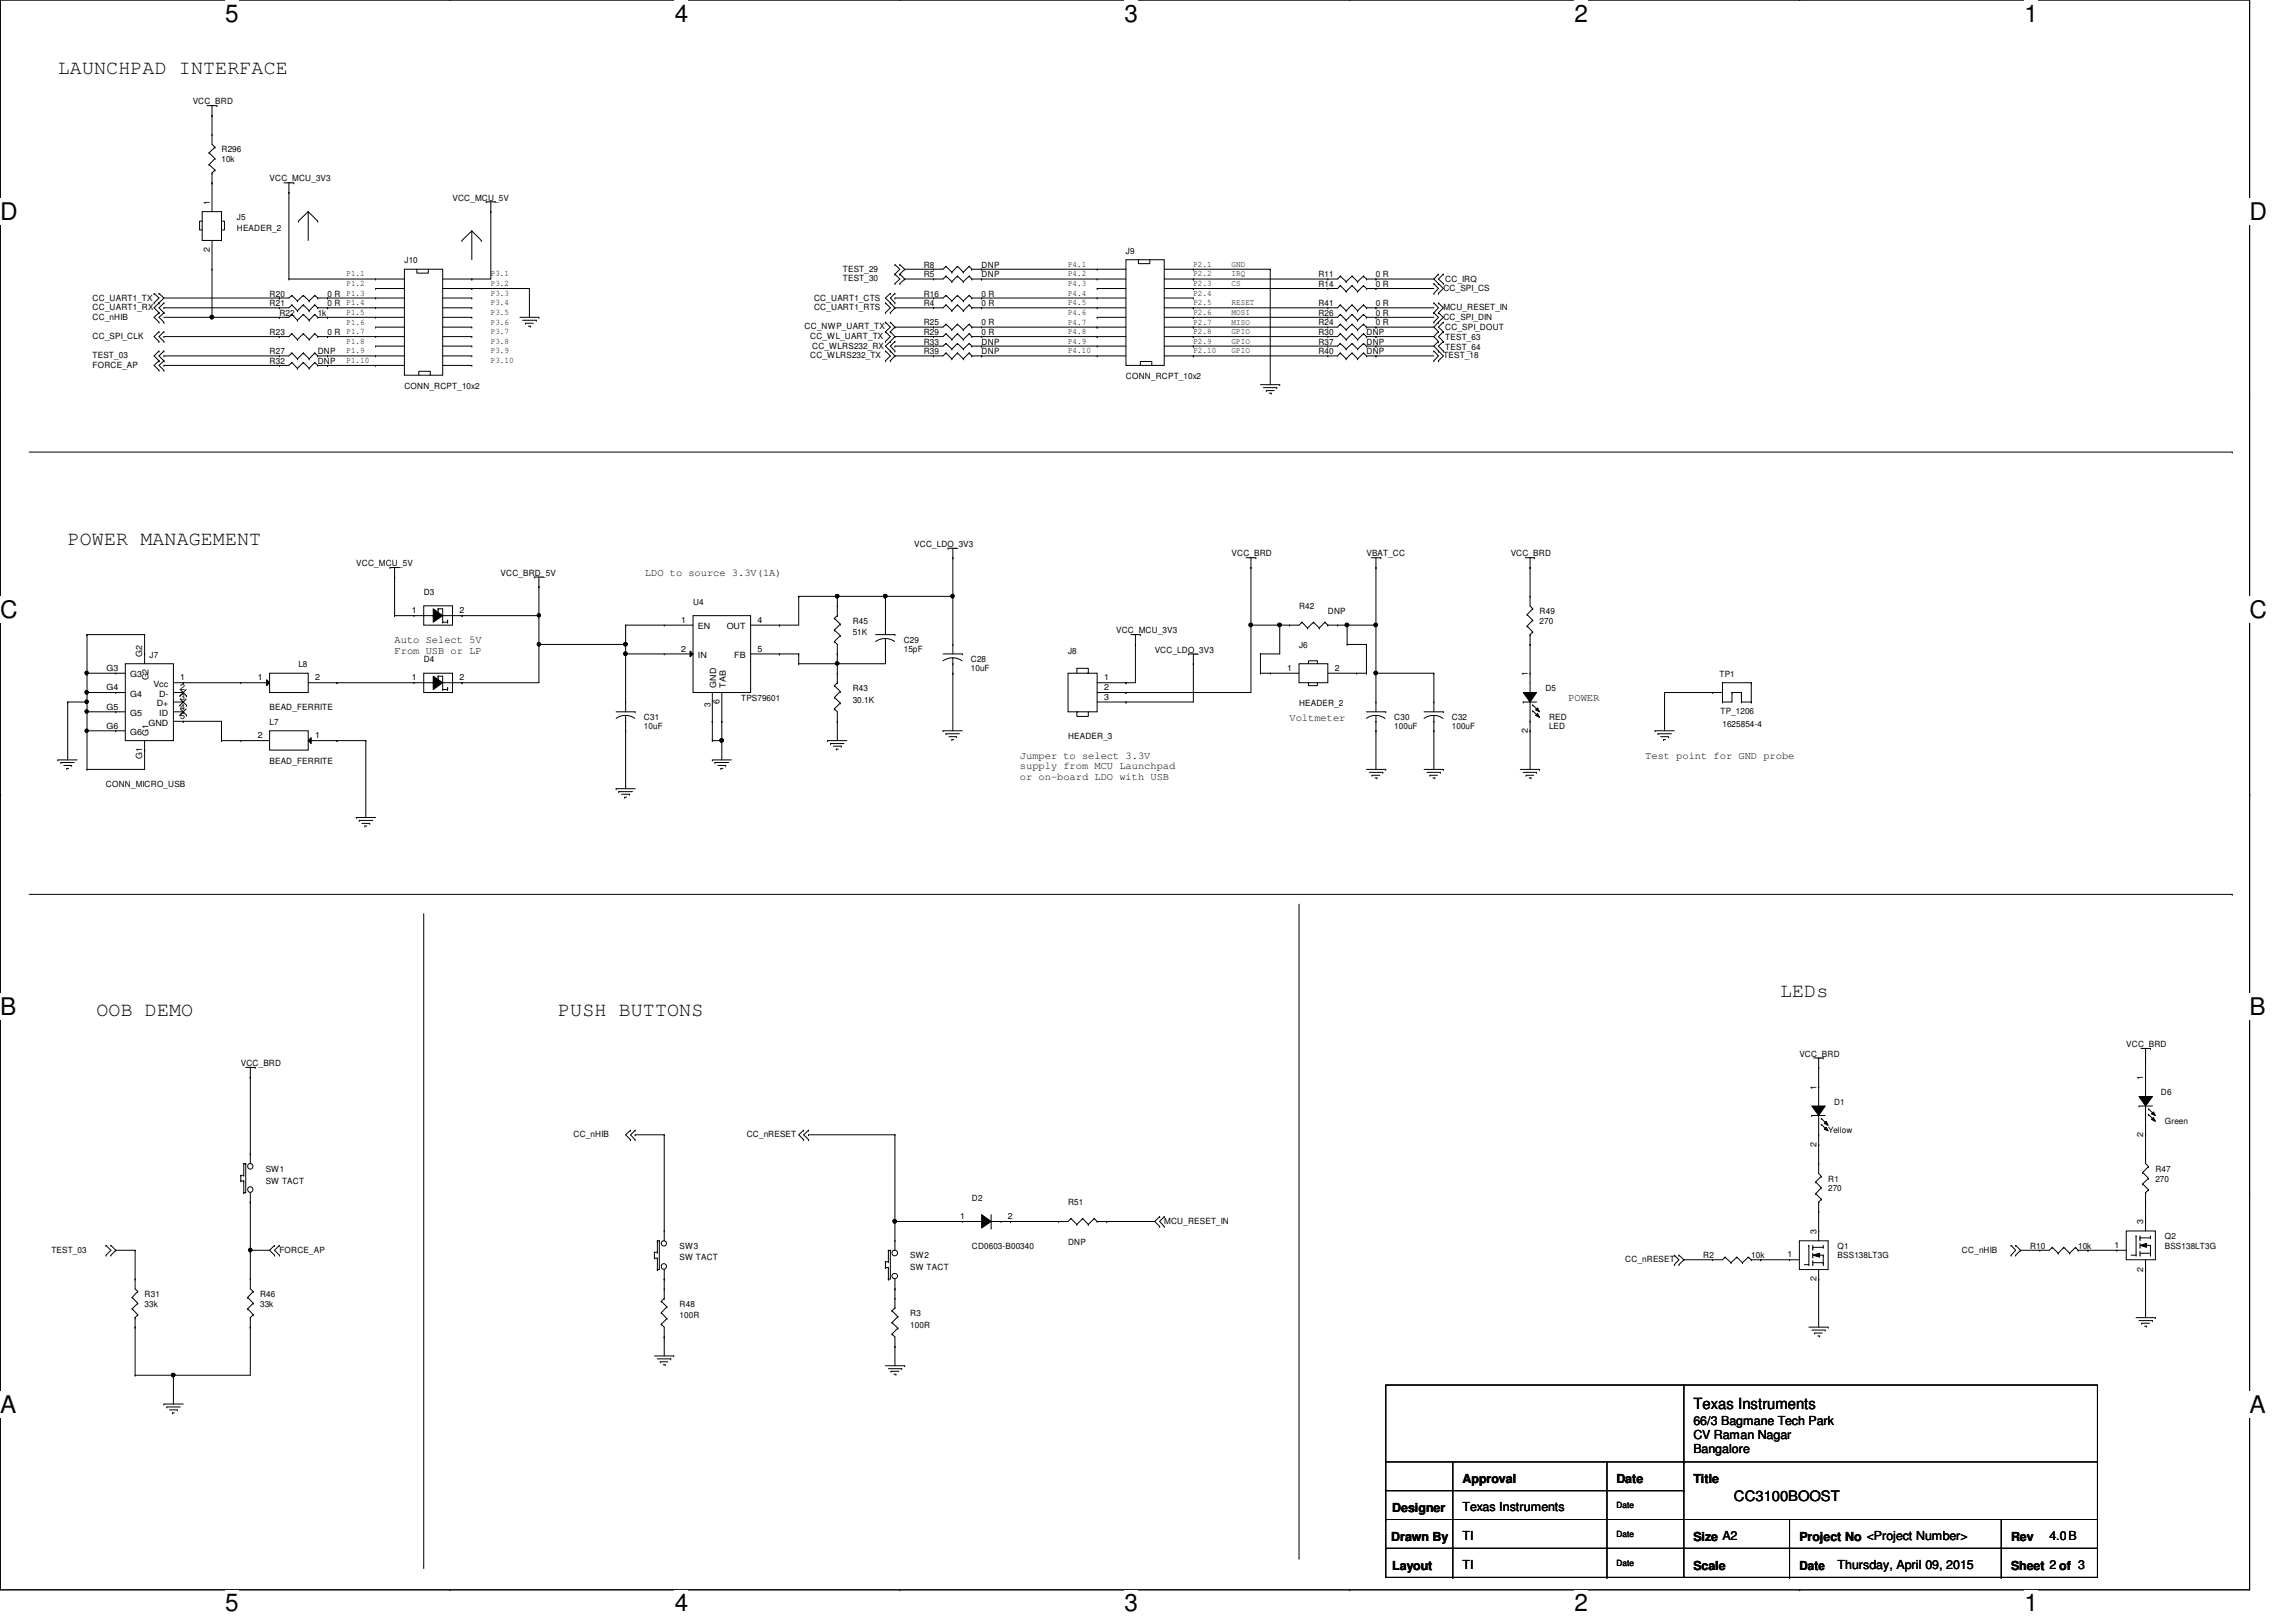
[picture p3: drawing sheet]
<svg xmlns="http://www.w3.org/2000/svg" width="297mm" height="210mm" viewBox="0 0 297 210" stroke-linecap="round" stroke-linejoin="round" font-family="sans-serif">
<defs><g id="words">
<g font-size="3.1">
<text x="29.1" y="2.8">5</text>
<text x="87.3" y="2.8">4</text>
<text x="145.5" y="2.8">3</text>
<text x="203.7" y="2.8">2</text>
<text x="261.9" y="2.8">1</text>
<text x="0" y="28.5">D</text>
<text x="291" y="28.5">D</text>
<text x="0" y="79.9">C</text>
<text x="291" y="79.9">C</text>
<text x="0" y="131.4">B</text>
<text x="291" y="131.4">B</text>
<text x="0" y="182.8">A</text>
<text x="291" y="182.8">A</text>
<text x="29.1" y="208.5">5</text>
<text x="87.3" y="208.5">4</text>
<text x="145.5" y="208.5">3</text>
<text x="203.7" y="208.5">2</text>
<text x="261.9" y="208.5">1</text>
</g>
<g font-size="2.6">
<text x="7.5" y="9.5">LAUNCHPAD INTERFACE</text>
<text x="8.8" y="70.5">POWER MANAGEMENT</text>
<text x="12.5" y="131.5">OOB DEMO</text>
<text x="72.2" y="131.5">PUSH BUTTONS</text>
<text x="230.3" y="129">LEDs</text>
</g>
<text font-size="2" x="219.1" y="182.3">Texas Instruments</text>
<text font-size="1.9" x="224.3" y="194.2">CC3100BOOST</text>
<g font-size="1.6">
<text x="219.1" y="184.4">66/3 Bagmane Tech Park</text>
<text x="189.2" y="191.9">Approval</text>
<text x="209.1" y="191.9">Date</text>
<text x="219.1" y="186.3">CV Raman Nagar</text>
<text x="219.1" y="188">Bangalore</text>
<text x="219.1" y="191.9">Title</text>
<text x="180.1" y="195.7">Designer</text>
<text x="189.2" y="195.6">Texas Instruments</text>
<text x="180" y="199.4">Drawn By</text>
<text x="180.1" y="203.2">Layout</text>
<text x="189.2" y="199.3">TI</text>
<text x="189.2" y="203.1">TI</text>
<text x="219.1" y="199.4">Size A2</text>
<text x="219.1" y="203.2">Scale</text>
<text x="232.8" y="203.2">Date</text>
<text x="232.8" y="199.4">Project No &lt;Project Number&gt;</text>
<text x="237.7" y="203.1">Thursday, April 09, 2015</text>
<text x="260.2" y="199.4">Rev</text>
<text x="260.2" y="203.2">Sheet 2 of 3</text>
<text x="265.1" y="199.3">4.0B</text>
</g>
<g font-size="1.4">
<text x="83.4" y="74.6">LDO to source 3.3V(1A)</text>
<text x="51.1" y="83.3">Auto Select 5V</text>
<text x="51.1" y="84.6">From USB or LP</text>
<text x="166.8" y="93.3">Voltmeter</text>
<text x="202.9" y="90.8">POWER</text>
<text x="131.9" y="98.2">Jumper to select 3.3V</text>
<text x="131.9" y="99.6">supply from MCU Launchpad</text>
<text x="131.9" y="100.9">or on-board LDO with USB</text>
<text x="212.8" y="98.2">Test point for GND probe</text>
</g>
<g font-size="1.1">
<text x="24.9" y="13.5">VCC_BRD</text>
<text x="28.7" y="19.7">R296</text>
<text x="28.7" y="21">10k</text>
<text x="34.9" y="23.5">VCC_MCU_3V3</text>
<text x="27.1" y="26.5" transform="rotate(-90 27.1 26.5)">1</text>
<text x="30.6" y="28.4">J5</text>
<text x="30.6" y="29.9">HEADER_2</text>
<text x="58.5" y="26">VCC_MCU_5V</text>
<text x="27.1" y="32.6" transform="rotate(-90 27.1 32.6)">2</text>
<text x="44.8" y="35.8">P1.1</text>
<text x="52.3" y="34">J10</text>
<text x="63.5" y="35.8">P3.1</text>
<text x="109" y="35.2">TEST_29</text>
<text x="119.5" y="34.7">R8</text>
<text x="119.5" y="35.9">R5</text>
<text x="127" y="34.7">DNP</text>
<text x="127" y="35.9">DNP</text>
<text x="138.2" y="34.5">P4.1</text>
<text x="138.2" y="35.8">P4.2</text>
<text x="145.7" y="32.8">J9</text>
<text x="154.4" y="34.5">P2.1</text>
<text x="154.4" y="35.8">P2.2</text>
<text x="159.3" y="34.5">GND</text>
<text x="159.3" y="35.8">IRQ</text>
<text x="170.6" y="35.9">R11</text>
<text x="178" y="35.9">0 R</text>
<text x="12" y="40.1">CC_UART1_RX</text>
<text x="12" y="38.9">CC_UART1_TX</text>
<text x="12" y="41.4">CC_nHIB</text>
<text x="34.9" y="38.4">R20</text>
<text x="34.9" y="39.6">R21</text>
<text x="36.1" y="40.9">R22</text>
<text x="41.1" y="40.9">1k</text>
<text x="42.4" y="38.4">0 R</text>
<text x="42.4" y="39.6">0 R</text>
<text x="44.8" y="37">P1.2</text>
<text x="44.8" y="38.3">P1.3</text>
<text x="44.8" y="39.5">P1.4</text>
<text x="44.8" y="40.8">P1.5</text>
<text x="44.8" y="42">P1.6</text>
<text x="63.5" y="37">P3.2</text>
<text x="63.5" y="38.3">P3.3</text>
<text x="63.5" y="39.5">P3.4</text>
<text x="63.5" y="40.8">P3.5</text>
<text x="63.5" y="42">P3.6</text>
<text x="105.3" y="40.1">CC_UART1_RTS</text>
<text x="105.3" y="38.9">CC_UART1_CTS</text>
<text x="109" y="36.4">TEST_30</text>
<text x="119.5" y="39.6">R4</text>
<text x="119.5" y="38.4">R16</text>
<text x="127" y="39.6">0 R</text>
<text x="127" y="38.4">0 R</text>
<text x="138.2" y="37">P4.3</text>
<text x="138.2" y="38.3">P4.4</text>
<text x="138.2" y="39.5">P4.5</text>
<text x="138.2" y="40.8">P4.6</text>
<text x="138.2" y="42">P4.7</text>
<text x="154.4" y="37">P2.3</text>
<text x="154.4" y="38.3">P2.4</text>
<text x="154.4" y="39.5">P2.5</text>
<text x="154.4" y="40.8">P2.6</text>
<text x="154.4" y="42">P2.7</text>
<text x="159.3" y="37">CS</text>
<text x="159.3" y="39.5">RESET</text>
<text x="159.3" y="40.8">MOSI</text>
<text x="159.3" y="42">MISO</text>
<text x="170.6" y="40.9">R26</text>
<text x="170.6" y="37.2">R14</text>
<text x="170.6" y="39.6">R41</text>
<text x="178" y="40.9">0 R</text>
<text x="178" y="37.2">0 R</text>
<text x="178" y="39.6">0 R</text>
<text x="186.7" y="41.4">CC_SPI_DIN</text>
<text x="186.7" y="37.6">CC_SPI_CS</text>
<text x="186.7" y="40.1">MCU_RESET_IN</text>
<text x="187" y="36.5">CC_IRQ</text>
<text x="12" y="43.9">CC_SPI_CLK</text>
<text x="12" y="46.4">TEST_03</text>
<text x="12" y="47.6">FORCE_AP</text>
<text x="34.9" y="43.4">R23</text>
<text x="34.9" y="45.8">R27</text>
<text x="34.9" y="47.1">R32</text>
<text x="41.1" y="45.8">DNP</text>
<text x="41.1" y="47.1">DNP</text>
<text x="42.4" y="43.4">0 R</text>
<text x="44.8" y="43.3">P1.7</text>
<text x="44.8" y="44.5">P1.8</text>
<text x="44.8" y="45.7">P1.9</text>
<text x="44.8" y="47">P1.10</text>
<text x="63.5" y="43.3">P3.7</text>
<text x="63.5" y="44.5">P3.8</text>
<text x="63.5" y="45.7">P3.9</text>
<text x="63.5" y="47">P3.10</text>
<text x="104.1" y="42.6">CC_NWP_UART_TX</text>
<text x="104.8" y="46.4">CC_WLRS232_TX</text>
<text x="104.8" y="43.9">CC_WL_UART_TX</text>
<text x="105.1" y="45.1">CC_WLRS232_RX</text>
<text x="119.5" y="43.4">R29</text>
<text x="119.5" y="44.6">R33</text>
<text x="119.5" y="42.1">R25</text>
<text x="119.5" y="45.8">R39</text>
<text x="127" y="43.4">0 R</text>
<text x="127" y="44.6">DNP</text>
<text x="127" y="42.1">0 R</text>
<text x="127" y="45.8">DNP</text>
<text x="138.2" y="43.3">P4.8</text>
<text x="138.2" y="44.5">P4.9</text>
<text x="138.2" y="45.7">P4.10</text>
<text x="154.4" y="43.3">P2.8</text>
<text x="154.4" y="44.5">P2.9</text>
<text x="154.4" y="45.7">P2.10</text>
<text x="159.3" y="43.3">GPIO</text>
<text x="159.3" y="44.5">GPIO</text>
<text x="159.3" y="45.7">GPIO</text>
<text x="170.6" y="45.8">R40</text>
<text x="170.6" y="42.1">R24</text>
<text x="170.6" y="43.4">R30</text>
<text x="170.6" y="44.6">R37</text>
<text x="176.8" y="45.8">DNP</text>
<text x="176.8" y="43.4">DNP</text>
<text x="176.8" y="44.6">DNP</text>
<text x="178" y="42.1">0 R</text>
<text x="186.7" y="46.4">TEST_18</text>
<text x="187" y="42.8">CC_SPI_DOUT</text>
<text x="187" y="44">TEST_63</text>
<text x="187" y="45.3">TEST_64</text>
<text x="52.3" y="50.3">CONN_RCPT_10x2</text>
<text x="145.7" y="49.1">CONN_RCPT_10x2</text>
<text x="118.3" y="70.7">VCC_LDO_3V3</text>
<text x="46.1" y="73.2">VCC_MCU_5V</text>
<text x="54.8" y="77">D3</text>
<text x="64.8" y="74.5">VCC_BRD_5V</text>
<text x="159.3" y="72">VCC_BRD</text>
<text x="176.8" y="72">VBAT_CC</text>
<text x="195.4" y="72">VCC_BRD</text>
<text x="53.3" y="79.4">1</text>
<text x="59.4" y="79.4">2</text>
<text x="88.1" y="80.6">1</text>
<text x="89.7" y="78.2">U4</text>
<text x="90.3" y="81.4">EN</text>
<text x="94" y="81.4">OUT</text>
<text x="98" y="80.6">4</text>
<text x="110.3" y="80.7">R45</text>
<text x="110.3" y="82.2">51K</text>
<text x="116.9" y="83.2">C29</text>
<text x="144.4" y="82">VCC_MCU_3V3</text>
<text x="168.1" y="83.8">J6</text>
<text x="168.1" y="78.9">R42</text>
<text x="171.8" y="79.5">DNP</text>
<text x="199.2" y="79.5">R49</text>
<text x="199.2" y="80.7">270</text>
<text x="13.8" y="86.8">G3</text>
<text x="13.8" y="89.3">G4</text>
<text x="16.8" y="87.7">G3</text>
<text x="18.4" y="85" transform="rotate(-90 18.4 85)">G2</text>
<text x="19.2" y="88.1" transform="rotate(-90 19.2 88.1)">G2</text>
<text x="19.3" y="85.2">J7</text>
<text x="19.9" y="88.9">Vcc</text>
<text x="23.3" y="88.1">1</text>
<text x="23.3" y="89.3">2</text>
<text x="33.4" y="88.1">1</text>
<text x="38.6" y="86.3">L8</text>
<text x="40.8" y="88.1">2</text>
<text x="53.3" y="88.1">1</text>
<text x="54.8" y="85.7">D4</text>
<text x="59.4" y="88.1">2</text>
<text x="88.1" y="84.3">2</text>
<text x="90.3" y="85.2">IN</text>
<text x="92.7" y="89" transform="rotate(-90 92.7 89)">GND</text>
<text x="93.9" y="89" transform="rotate(-90 93.9 89)">TAB</text>
<text x="95" y="85.2">FB</text>
<text x="98" y="84.3">5</text>
<text x="110.3" y="89.4">R43</text>
<text x="116.9" y="84.3">15pF</text>
<text x="125.6" y="85.7">C28</text>
<text x="125.6" y="86.8">10uF</text>
<text x="138.2" y="84.6">J8</text>
<text x="142.8" y="88.1">1</text>
<text x="142.8" y="89.3">2</text>
<text x="149.4" y="84.5">VCC_LDO_3V3</text>
<text x="166.5" y="86.8">1</text>
<text x="172.7" y="86.8">2</text>
<text x="197.7" y="87.5" transform="rotate(-90 197.7 87.5)">1</text>
<text x="199.9" y="89.4">D5</text>
<text x="222.5" y="87.7">TP1</text>
<text x="13.8" y="91.8">G5</text>
<text x="13.8" y="94.3">G6</text>
<text x="16.8" y="90.2">G4</text>
<text x="16.8" y="92.7">G5</text>
<text x="16.8" y="95.1">G6</text>
<text x="19.2" y="95.2" transform="rotate(-90 19.2 95.2)">G1</text>
<text x="19.2" y="93.9">GND</text>
<text x="20.3" y="91.4">D+</text>
<text x="20.6" y="90.2">D-</text>
<text x="20.6" y="92.7">ID</text>
<text x="23.3" y="93">5</text>
<text x="23.3" y="90.6">3</text>
<text x="23.3" y="91.8">4</text>
<text x="33.4" y="95.5">2</text>
<text x="34.9" y="93.8">L7</text>
<text x="34.9" y="91.9">BEAD_FERRITE</text>
<text x="40.8" y="95.5">1</text>
<text x="83.3" y="93.2">C31</text>
<text x="83.3" y="94.3">10uF</text>
<text x="91.9" y="91.5" transform="rotate(-90 91.9 91.5)">3</text>
<text x="93.1" y="91.1" transform="rotate(-90 93.1 91.1)">6</text>
<text x="95.9" y="90.7">TPS79601</text>
<text x="110.3" y="90.9">30.1K</text>
<text x="138.2" y="95.6">HEADER_3</text>
<text x="142.8" y="90.6">3</text>
<text x="168.1" y="91.4">HEADER_2</text>
<text x="180.4" y="93.2">C30</text>
<text x="180.4" y="94.3">100uF</text>
<text x="187.8" y="93.2">C32</text>
<text x="187.8" y="94.3">100uF</text>
<text x="197.7" y="94.9" transform="rotate(-90 197.7 94.9)">2</text>
<text x="200.4" y="94.4">LED</text>
<text x="200.4" y="93.2">RED</text>
<text x="222.6" y="92.4">TP_1206</text>
<text x="222.8" y="94">1625854-4</text>
<text x="13.7" y="101.9">CONN_MICRO_USB</text>
<text x="18.4" y="98.3" transform="rotate(-90 18.4 98.3)">G1</text>
<text x="34.9" y="98.9">BEAD_FERRITE</text>
<text x="31.2" y="138">VCC_BRD</text>
<text x="232.8" y="136.7">VCC_BRD</text>
<text x="275.1" y="135.5">VCC_BRD</text>
<text x="235" y="141" transform="rotate(-90 235 141)">1</text>
<text x="237.3" y="143">D1</text>
<text x="277.3" y="139.7" transform="rotate(-90 277.3 139.7)">1</text>
<text x="279.6" y="141.7">D6</text>
<text x="74.2" y="147.2">CC_nHIB</text>
<text x="96.6" y="147.2">CC_nRESET</text>
<text x="235" y="148.4" transform="rotate(-90 235 148.4)">2</text>
<text x="236.5" y="146.7">Yellow</text>
<text x="277.3" y="147.2" transform="rotate(-90 277.3 147.2)">2</text>
<text x="280.1" y="145.4">Green</text>
<text x="34.4" y="151.6">SW1</text>
<text x="34.4" y="153.2">SW TACT</text>
<text x="125.7" y="155.4">D2</text>
<text x="138.2" y="156">R51</text>
<text x="236.5" y="152.9">R1</text>
<text x="236.5" y="154.1">270</text>
<text x="278.8" y="151.6">R47</text>
<text x="278.8" y="152.9">270</text>
<text x="87.9" y="161.6">SW3</text>
<text x="124.2" y="157.8">1</text>
<text x="125.7" y="161.6">CD0603-B00340</text>
<text x="130.4" y="157.8">2</text>
<text x="138.2" y="161.1">DNP</text>
<text x="150.6" y="158.4">MCU_RESET_IN</text>
<text x="235" y="159.7" transform="rotate(-90 235 159.7)">3</text>
<text x="237.7" y="161.6">Q1</text>
<text x="262.6" y="161.6">R10</text>
<text x="268.9" y="161.6">10k</text>
<text x="273.6" y="161.5">1</text>
<text x="277.3" y="158.4" transform="rotate(-90 277.3 158.4)">3</text>
<text x="280.1" y="160.4">Q2</text>
<text x="280.1" y="161.6">BSS138LT3G</text>
<text x="6.6" y="162.1">TEST_03</text>
<text x="18.7" y="167.9">R31</text>
<text x="33.7" y="167.9">R46</text>
<text x="36.1" y="162.1">FORCE_AP</text>
<text x="87.9" y="163.1">SW TACT</text>
<text x="117.8" y="162.9">SW2</text>
<text x="117.8" y="164.3">SW TACT</text>
<text x="210.3" y="163.4">CC_nRESET</text>
<text x="220.3" y="162.9">R2</text>
<text x="226.6" y="162.9">10k</text>
<text x="231.3" y="162.7">1</text>
<text x="235" y="165.8" transform="rotate(-90 235 165.8)">2</text>
<text x="237.7" y="162.9">BSS138LT3G</text>
<text x="253.8" y="162.1">CC_nHIB</text>
<text x="277.3" y="164.5" transform="rotate(-90 277.3 164.5)">2</text>
<text x="18.7" y="169.1">33k</text>
<text x="33.7" y="169.1">33k</text>
<text x="87.9" y="169.1">R48</text>
<text x="87.9" y="170.6">100R</text>
<text x="117.8" y="170.3">R3</text>
<text x="117.8" y="171.8">100R</text>
<text x="209.1" y="195.2">Date</text>
<text x="209.1" y="199">Date</text>
<text x="209.1" y="202.7">Date</text>
</g>
</g></defs>
<path d="M0 0h291v205.7h-291z" fill="none" stroke="#000" stroke-width=".13"/>
<g fill="#fff">
<path d="M29.1 0h1.8v3.5h-1.8z"/>
<path d="M29.1 205.7h1.8v3.5h-1.8z"/>
</g>
<path d="M58.2 0h.1M58.2 205.7h.1" fill="none" stroke="#000" stroke-width=".13"/>
<g fill="#fff">
<path d="M87.3 0h1.7v3.5h-1.7z"/>
<path d="M87.3 205.7h1.7v3.5h-1.7z"/>
</g>
<path d="M116.4 0h.1M116.4 205.7h.1" fill="none" stroke="#000" stroke-width=".13"/>
<g fill="#fff">
<path d="M145.5 0h1.7v3.5h-1.7z"/>
<path d="M145.5 205.7h1.7v3.5h-1.7z"/>
</g>
<path d="M174.6 0h.1M174.6 205.7h.1" fill="none" stroke="#000" stroke-width=".13"/>
<g fill="#fff">
<path d="M203.7 0h1.7v3.5h-1.7z"/>
<path d="M203.7 205.7h1.7v3.5h-1.7z"/>
</g>
<path d="M232.8 0h.1M232.8 205.7h.1" fill="none" stroke="#000" stroke-width=".13"/>
<g fill="#fff">
<path d="M261.9 0h1.7v3.5h-1.7z"/>
<path d="M261.9 205.7h1.7v3.5h-1.7z"/>
<path d="M0 25.7h2.3v3.5h-2.3z"/>
<path d="M291 25.7h2.3v3.5h-2.3z"/>
<path d="M0 77.1h2.3v3.5h-2.3z"/>
<path d="M291 77.1h2.3v3.5h-2.3z"/>
</g>
<path d="M0 51.4h.1M291 51.4h.1" fill="none" stroke="#000" stroke-width=".13"/>
<g fill="#fff">
<path d="M0 128.6h2.1v3.4h-2.1z"/>
<path d="M291 128.6h2.1v3.4h-2.1z"/>
</g>
<path d="M0 102.9h.1M291 102.9h.1" fill="none" stroke="#000" stroke-width=".13"/>
<g fill="#fff">
<path d="M0 180h2.1v3.5h-2.1z"/>
<path d="M291 180h2.1v3.5h-2.1z"/>
</g>
<g fill="none" stroke="#000" stroke-width=".13">
<path d="M26.8 13.7h1.3M27 19.8h.1M27 19.8l.8 .7M27.4 14.9h.1M27.4 17.4h.1M27.4 13.7v5l.4 .3M27.8 19h.1M27.8 19l-.8 .8M28.1 13.7h.1M19.9 38h.1M19.9 39.2h.1M19.9 38l.7 .6-.7 .6"/>
<path d="M20.6 39.2h.1M20.6 38h.1M20.6 38l.6 .6M21.2 39.8h.1M21.2 39.2h.1M21.2 38.6l-1.3 1.2 .7 .7M21.2 39.2l-.6 .6 .6 .7M26.2 27.4h2.5v3.7h-2.5zM26.2 28.6h-.4v1.2h.4M27 21.3h.1M27 21.3l.8 .7M27.4 22.4h.1"/>
<path d="M27.4 23.7h.1M27.4 34.8h.1M27.4 22.4v5M27.4 31.1v10M27.8 20.5h.1M27.8 22h.1M27.8 20.5l-.8 .8M27.8 22l-.4 .4M28.7 28.6h.3v1.2h-.3M36.1 38.6h.1M36.1 39.8h.1M36.7 23.7h1.3"/>
<path d="M37.4 36.1h.1M37.4 24.9h.1M37.4 36.1h14.9M37.4 23.7v12.4M37.8 38.2h.1M37.8 39.5h.1M37.8 38.2l-.4 .4h-16.2M37.8 39.5l-.4 .3h-16.2M37.8 38.2l.7 .7M37.8 39.5l.7 .7M38 23.7h.1M38.5 38.9h.1"/>
<path d="M38.6 28.6h.1M39.2 38.2h.1M39.2 39.5h.1M39.2 38.2l-.7 .7M39.2 38.2l.8 .7M39.2 39.5l-.7 .7M39.2 39.5l.8 .7M39.9 27.4h.1M39.9 27.4v3.7M39.9 27.4l1.2 1.2M39.9 27.4l-1.3 1.2M40 38.9h.1"/>
<path d="M40.7 38.2h.1M40.7 39.5h.1M40.7 38.2l-.7 .7M40.7 38.2l.4 .4M40.7 39.5l-.7 .7M40.7 39.5l.4 .3M41.1 28.6h.1M41.1 38.6h.1M41.1 39.8h.1M41.1 38.6h11.2M41.1 39.8h11.2M42.4 38.6h.1"/>
<path d="M42.4 39.8h.1M48.6 36.1h.1M48.6 37.3h.1M48.6 38.6h.1M48.6 39.8h.1M48.6 37.3h3.7M52.3 34.8h5v13.8h-5zM53.9 34.8v.5h1.5v-.5M57.3 38.6h3.7M57.3 39.8h3.7M57.3 37.3h11.2M59.8 31.1h.1"/>
<path d="M61 29.9h.1M61 37.3h.1M61 36.1h.1M61 38.6h.1M61 39.8h.1M61 29.9l1.3 1.2M61 29.9v3.7M61 29.9l-1.2 1.2M62.3 31.1h.1M62.9 26.1h.1M62.9 26.1h1.2M63.5 27.4h.1"/>
<path d="M63.5 26.1v10h-6.2M68.5 37.3h.1M68.5 37.3v3.8M114.6 39.2h.1M114.6 39.2l.6 .6-.6 .7M115.2 39.2h.1M115.2 38h.1M115.2 39.2l.6 .6M115.2 38l-.6 .6 .6 .6M115.8 38.6h.1M115.8 39.8h.1M115.8 38h.1"/>
<path d="M115.8 39.2h.1M115.8 34.2h.1M115.8 35.5h.1M115.8 36.7h.1M115.8 39.8l-.6 .7M115.8 38l-.6 .6 .6 .6M115.8 34.2l.6 .6-.6 .7M115.8 35.5l.6 .6-.6 .6M116.4 35.5h.1M116.4 34.2h.1M116.4 36.7h.1M116.4 34.2l.6 .6"/>
<path d="M116.4 35.5l.6 .6M117 34.8h.1M117 36.1h.1M117 34.8l-.6 .7M117 36.1l-.6 .6M120.8 34.8h.1M120.8 39.8h.1M120.8 36.1h.1M120.8 38.6h.1M122.4 34.5h.1M122.4 39.5h.1M122.4 35.7h.1"/>
<path d="M122.4 38.2h.1M122.4 35.7l-.4 .4h-5M122.4 38.2l-.4 .4h-6.2M122.4 39.5l-.4 .3h-6.2M122.4 34.5l-.4 .3h-5M122.4 34.5l.7 .7M122.4 39.5l.7 .7M122.4 35.7l.7 .7M122.4 38.2l.7 .7M123.1 35.2h.1M123.1 36.4h.1M123.1 38.9h.1"/>
<path d="M123.9 34.5h.1M123.9 39.5h.1M123.9 35.7h.1M123.9 38.2h.1M123.9 34.5l-.8 .7M123.9 34.5l.7 .7M123.9 39.5l-.8 .7M123.9 39.5l.7 .7M123.9 35.7l-.8 .7M123.9 35.7l.7 .7M123.9 38.2l-.8 .7M123.9 38.2l.7 .7"/>
<path d="M124.6 35.2h.1M124.6 36.4h.1M124.6 38.9h.1M125.4 34.5h.1M125.4 39.5h.1M125.4 35.7h.1M125.4 38.2h.1M125.4 34.5l-.8 .7M125.4 34.5l.3 .3M125.4 39.5l-.8 .7M125.4 39.5l.3 .3M125.4 35.7l-.8 .7"/>
<path d="M125.4 35.7l.3 .4M125.4 38.2l-.8 .7M125.4 38.2l.3 .4M125.7 34.8h.1M125.7 39.8h.1M125.7 36.1h.1M125.7 38.6h.1M125.7 36.1h20M125.7 38.6h20M125.7 39.8h20M125.7 34.8h20M127 38.6h.1"/>
<path d="M127 36.1h.1M127 34.8h.1M127 39.8h.1M141.9 34.8h.1M141.9 36.1h.1M141.9 37.3h.1M141.9 38.6h.1M141.9 39.8h.1M141.9 37.3h3.8M145.7 33.6h4.9v13.7h-4.9zM147.3 33.6v.5h1.5v-.5M150.6 38.6h3.8"/>
<path d="M150.6 34.8h13.7M154.4 34.8h.1M154.4 36.1h.1M154.4 37.3h.1M154.4 39.8h.1M154.4 38.6h.1M164.3 34.8h.1M164.3 34.8v15M171.8 36.1h.1M171.8 37.3h.1M171.8 39.8h.1M173.4 35.7h.1"/>
<path d="M173.4 37h.1M173.4 39.5h.1M173.4 35.7l-.3 .4h-22.5M173.4 39.5l-.3 .3h-22.5M173.4 37l-.3 .3h-22.5M173.4 35.7l.8 .7M173.4 37l.8 .7M173.4 39.5l.8 .7M174.2 36.4h.1M174.2 37.7h.1M174.9 35.7h.1M174.9 37h.1"/>
<path d="M174.9 39.5h.1M174.9 35.7l-.7 .7M174.9 35.7l.7 .7M174.9 37l-.7 .7M174.9 37l.7 .7M174.9 39.5l-.7 .7M174.9 39.5l.7 .7M175.6 36.4h.1M175.6 37.7h.1M176.4 35.7h.1M176.4 37h.1M176.4 39.5h.1"/>
<path d="M176.4 35.7l-.8 .7M176.4 35.7l.4 .4M176.4 37l-.8 .7M176.4 37l.4 .3M176.4 39.5l-.8 .7M176.4 39.5l.4 .3M176.8 36.1h.1M176.8 37.3h.1M176.8 39.8h.1M176.8 36.1h8.7M176.8 39.8h8.7M176.8 37.3h8.7"/>
<path d="M178 36.1h.1M178 37.3h.1M178 39.8h.1M185.5 38h.1M185.5 36.7h.1M185.5 39.2h.1M185.5 36.1l1.2 1.2-.6 .7M185.5 36.7l.6 .6-.6 .7M185.5 39.2l.6 .6-.6 .7M186.1 35.5h.1M186.1 36.7h.1M186.1 38h.1"/>
<path d="M186.1 39.2h.1M186.1 35.5l-.6 .6M186.1 39.2l.6 .6-.6 .7M186.7 36.7h.1M186.7 35.5h.1M186.7 35.5l-.6 .6 .6 .6M3.8 58.5h285M20.6 40.5h.1M20.6 41.7h.1M20.6 42.9h.1M20.6 44.2h.1M20.6 45.4h.1"/>
<path d="M20.6 46.7h.1M20.6 47.9h.1M20.6 40.5l-.7 .6 .7 .6M20.6 42.9l-.7 .7 .7 .6M20.6 45.4l-.7 .7 .7 .6M20.6 46.7l-.7 .6 .7 .6M21.2 43.6h.1M21.2 46.1h.1M21.2 47.3h.1M21.2 40.5h.1M21.2 41.7h.1M21.2 42.9h.1"/>
<path d="M21.2 44.2h.1M21.2 45.4h.1M21.2 46.7h.1M21.2 47.9h.1M21.2 40.5l-.6 .6 .6 .6M21.2 42.9l-.6 .7 .6 .6M21.2 45.4l-.6 .7 .6 .6M21.2 46.7l-.6 .6 .6 .6M27.2 40.9h.4v.1v.2l-.2 .1-.2-.1zM27.4 41.1h.1M36.1 41.1h.1M36.1 43.6h.1"/>
<path d="M36.1 46.1h.1M36.1 47.3h.1M37.8 43.2h.1M37.8 40.7h.1M37.8 45.7h.1M37.8 46.9h.1M37.8 43.2l-.4 .4h-16.2M37.8 45.7l-.4 .4h-16.2M37.8 46.9l-.4 .4h-16.2M37.8 40.7l-.4 .4h-16.2M37.8 43.2l.7 .7M37.8 40.7l.7 .7"/>
<path d="M37.8 45.7l.7 .7M37.8 46.9l.7 .8M38.5 43.9h.1M38.5 41.4h.1M38.5 40.2h.1M38.5 46.4h.1M38.5 47.7h.1M39.2 43.2h.1M39.2 40.7h.1M39.2 45.7h.1M39.2 46.9h.1M39.2 43.2l-.7 .7"/>
<path d="M39.2 43.2l.8 .7M39.2 40.7l-.7 .7M39.2 40.7l.8 .7M39.2 45.7l-.7 .7M39.2 45.7l.8 .7M39.2 46.9l-.7 .8M39.2 46.9l.8 .8M40 43.9h.1M40 41.4h.1M40 40.2h.1M40 46.4h.1M40 47.7h.1"/>
<path d="M40.7 43.2h.1M40.7 40.7h.1M40.7 45.7h.1M40.7 46.9h.1M40.7 43.2l-.7 .7M40.7 43.2l.4 .4M40.7 40.7l-.7 .7M40.7 40.7l.4 .4M40.7 45.7l-.7 .7M40.7 45.7l.4 .4M40.7 46.9l-.7 .8M40.7 46.9l.4 .4"/>
<path d="M41.1 43.6h.1M41.1 41.1h.1M41.1 46.1h.1M41.1 47.3h.1M41.1 43.6h11.2M41.1 46.1h11.2M41.1 47.3h11.2M41.1 41.1h11.2M42.4 47.3h.1M42.4 41.1h.1M42.4 43.6h.1M42.4 46.1h.1"/>
<path d="M48.6 41.1h.1M48.6 42.3h.1M48.6 43.6h.1M48.6 44.8h.1M48.6 46.1h.1M48.6 47.3h.1M48.6 42.3h3.7M48.6 44.8h3.7M54.2 48.6v-.6h1.5v.6M57.3 43.6h3.7M57.3 46.1h3.7M57.3 47.3h3.7"/>
<path d="M57.3 41.1h3.7M57.3 42.3h3.7M57.3 44.8h3.7M61 41.1h.1M61 42.3h.1M61 43.6h.1M61 44.8h.1M61 46.1h.1M61 47.3h.1M67.3 41.1h2.4M67.6 41.4h1.8M68 41.8h.1"/>
<path d="M68 41.8h1M68.4 42.2h.2M68.6 42.2h.1M69.4 41.4h.1M69.7 41.1h.1M114.6 40.5h.1M114.6 45.4h.1M114.6 46.7h.1M114.6 41.7h.1M114.6 42.9h.1M114.6 44.2h.1M114.6 45.4l.6 .7-.6 .6"/>
<path d="M114.6 41.7l.6 .6-.6 .6M114.6 42.9l.6 .7-.6 .6M115.2 40.5h.1M115.2 44.2h.1M115.2 45.4h.1M115.2 46.7h.1M115.2 42.9h.1M115.2 41.7h.1M115.2 44.2l-.6 .6 .6 .6M115.2 45.4l.6 .7M115.2 41.7l.6 .6M115.2 42.9l.6 .7"/>
<path d="M115.8 43.6h.1M115.8 44.8h.1M115.8 46.1h.1M115.8 42.3h.1M115.8 44.2h.1M115.8 45.4h.1M115.8 44.2l-.6 .6 .6 .6M115.8 46.1l-.6 .6M115.8 42.3l-.6 .6M115.8 43.6l-.6 .6M120.8 43.6h.1M120.8 44.8h.1"/>
<path d="M120.8 42.3h.1M120.8 46.1h.1M122.4 43.2h.1M122.4 44.4h.1M122.4 42h.1M122.4 45.7h.1M122.4 43.2l-.4 .4h-6.2M122.4 45.7l-.4 .4h-6.2M122.4 42l-.4 .3h-6.2M122.4 44.4l-.4 .4h-6.2M122.4 43.2l.7 .7M122.4 44.4l.7 .8"/>
<path d="M122.4 42l.7 .7M122.4 45.7l.7 .7M123.1 40.2h.1M123.1 43.9h.1M123.1 45.2h.1M123.1 42.7h.1M123.1 46.4h.1M123.9 43.2h.1M123.9 44.4h.1M123.9 42h.1M123.9 45.7h.1M123.9 43.2l-.8 .7"/>
<path d="M123.9 43.2l.7 .7M123.9 44.4l-.8 .8M123.9 44.4l.7 .8M123.9 42l-.8 .7M123.9 42l.7 .7M123.9 45.7l-.8 .7M123.9 45.7l.7 .7M124.6 40.2h.1M124.6 43.9h.1M124.6 45.2h.1M124.6 42.7h.1M124.6 46.4h.1"/>
<path d="M125.4 43.2h.1M125.4 44.4h.1M125.4 42h.1M125.4 45.7h.1M125.4 43.2l-.8 .7M125.4 43.2l.3 .4M125.4 44.4l-.8 .8M125.4 44.4l.3 .4M125.4 42l-.8 .7M125.4 42l.3 .3M125.4 45.7l-.8 .7M125.4 45.7l.3 .4"/>
<path d="M125.7 43.6h.1M125.7 44.8h.1M125.7 42.3h.1M125.7 46.1h.1M125.7 43.6h20M125.7 46.1h20M125.7 42.3h20M125.7 44.8h20M127 46.1h.1M127 44.8h.1M127 43.6h.1M127 42.3h.1"/>
<path d="M141.9 43.6h.1M141.9 42.3h.1M141.9 41.1h.1M141.9 44.8h.1M141.9 46.1h.1M141.9 41.1h3.8M147.5 47.3v-.5h1.5v.5M154.4 41.1h.1M154.4 42.3h.1M154.4 43.6h.1M154.4 44.8h.1M154.4 46.1h.1"/>
<path d="M163.1 49.8h2.5M163.4 50.2h1.8M163.8 50.5h.1M163.8 50.5h1M164.2 50.9h.3M164.5 50.9h.1M165.2 50.2h.1M165.6 49.8h.1M171.8 46.1h.1M171.8 41.1h.1M171.8 42.3h.1M171.8 43.6h.1"/>
<path d="M171.8 44.8h.1M173.4 45.7h.1M173.4 40.7h.1M173.4 42h.1M173.4 43.2h.1M173.4 44.4h.1M173.4 43.2l-.3 .4h-22.5M173.4 45.7l-.3 .4h-22.5M173.4 40.7l-.3 .4h-22.5M173.4 42l-.3 .3h-22.5M173.4 44.4l-.3 .4h-22.5M173.4 45.7l.8 .7"/>
<path d="M173.4 40.7l.8 .7M173.4 42l.8 .7M173.4 43.2l.8 .7M173.4 44.4l.8 .8M174.2 46.4h.1M174.2 41.4h.1M174.2 42.7h.1M174.2 43.9h.1M174.2 40.2h.1M174.2 45.2h.1M174.9 45.7h.1M174.9 40.7h.1"/>
<path d="M174.9 42h.1M174.9 43.2h.1M174.9 44.4h.1M174.9 45.7l-.7 .7M174.9 45.7l.7 .7M174.9 40.7l-.7 .7M174.9 40.7l.7 .7M174.9 42l-.7 .7M174.9 42l.7 .7M174.9 43.2l-.7 .7M174.9 43.2l.7 .7M174.9 44.4l-.7 .8"/>
<path d="M174.9 44.4l.7 .8M175.6 46.4h.1M175.6 41.4h.1M175.6 42.7h.1M175.6 43.9h.1M175.6 40.2h.1M175.6 45.2h.1M176.4 45.7h.1M176.4 40.7h.1M176.4 42h.1M176.4 43.2h.1M176.4 44.4h.1"/>
<path d="M176.4 45.7l-.8 .7M176.4 45.7l.4 .4M176.4 40.7l-.8 .7M176.4 40.7l.4 .4M176.4 42l-.8 .7M176.4 42l.4 .3M176.4 43.2l-.8 .7M176.4 43.2l.4 .4M176.4 44.4l-.8 .8M176.4 44.4l.4 .4M176.8 46.1h.1M176.8 41.1h.1"/>
<path d="M176.8 42.3h.1M176.8 43.6h.1M176.8 44.8h.1M176.8 43.6h8.7M176.8 46.1h8.7M176.8 41.1h8.7M176.8 42.3h8.7M176.8 44.8h8.7M178 41.1h.1M178 42.3h.1M178 43.6h.1M178 44.8h.1"/>
<path d="M178 46.1h.1M185.5 46.7h.1M185.5 45.4h.1M185.5 41.7h.1M185.5 40.5h.1M185.5 45.4l.6 .7-.6 .6M185.5 42.3l.6 .6M185.5 40.5l.6 .6-.6 .6M185.5 43.6l.6 .6M185.5 44.8l.6 .6M186.1 46.7h.1M186.1 45.4h.1"/>
<path d="M186.1 41.7h.1M186.1 42.9h.1M186.1 40.5h.1M186.1 44.2h.1M186.1 45.4l.6 .7-.6 .6M186.1 41.7l-.6 .6M186.1 40.5l.6 .6-.6 .6M186.1 42.9l-.6 .7M186.1 44.2l-.6 .6M186.7 42.9h.1M186.7 41.7h.1M186.7 44.2h.1"/>
<path d="M186.7 45.4h.1M186.7 41.7l-.6 .6 .6 .6M186.7 42.9l-.6 .7 .6 .6M186.7 44.2l-.6 .6 .6 .6M288.8 58.5h.1M50.5 73.4h.1M50.5 73.4h1.2M51.1 79.7h.1M51.1 74.7h.1M51.1 79.7h4.9M51.1 73.4v6.3M53.5 79.7h.1"/>
<path d="M54.8 78.4h3.7v2.5h-3.7zM56 78.8l1.3 .9-1.3 .8zM56 79.7h.1M56.7 78.8h.1M56.7 79h.1M56.7 78.8h.6v1.7M56.7 78.8v.2M57.3 79.7h12.4M58.5 79.7h.1M59.8 79.7h.1M69.1 74.7h.1M69.1 74.7h1.3"/>
<path d="M69.6 79.5h.3v.1v.2h-.2h-.1zM69.7 75.9h.1M69.7 79.7h.1M69.7 74.7v13.6h-12.4M89.7 79.7h7.4v9.9h-7.4zM103.3 77.2h.1M103.3 77.2v3.7h-6.2M103.3 77.2h20M108.1 77h.4v.1v.2l-.2 .1-.2-.1zM108.3 77.2h.1M108.3 79.7h.1M108.3 78.4h.1"/>
<path d="M108.3 77.2v2.5M108.3 79.7l-.4 .3M114.4 77h.3l.1 .1-.1 .2-.2 .1-.1-.1zM114.6 77.2h.1M114.6 77.2v4.9M122.6 71h.1M122.6 71h1.3M123.1 77h.3v.1v.2l-.2 .1-.1-.1zM123.3 77.2h.1M123.3 72.2h.1M123.3 71v13.6M161.2 72.2h1.3"/>
<path d="M161.8 73.4h.1M161.8 72.2v17.4h-19.9M162.5 72.2h.1M177.4 72.2h1.2M178 73.4h.1M178 72.2v19.9M178.6 72.2h.1M197.3 72.2h1.2M197.6 79.5h.1M197.6 79.5l.7 .8M197.9 73.4h.1M197.9 77.2h.1"/>
<path d="M197.9 72.2v6.2l.4 .4M198.3 78.8h.1M198.3 78.8l-.7 .7M198.5 72.2h.1M7.5 98.3h.1M7.5 98.3h2.5M7.9 98.7h.1M7.9 98.7h1.7M8.3 99.1h1M8.6 99.4h.1M8.6 99.4h.3M8.8 90.8h.1"/>
<path d="M8.8 90.8h2.5M8.8 90.8v7.5M9.3 99.1h.1M11.1 86.9h.3v.2v.2h-.2h-.1zM11.1 94.4h.3v.2v.1l-.2 .1-.1-.1zM11.1 91.9h.3v.2v.1l-.2 .1-.1-.1zM11.1 90.7h.3v.1v.2l-.2 .1-.1-.1zM11.1 89.4h.3v.2v.2h-.2h-.1zM11.3 87.1h.1M11.3 94.6h.1M11.3 92.1h.1M11.3 89.6h.1"/>
<path d="M11.3 90.8h.1M11.3 82.1h.1M11.3 99.6h.1M11.3 87.1h4.9M11.3 82.1v17.5M11.3 94.6h4.9M11.3 92.1h4.9M11.3 89.6h4.9M11.3 82.1h7.4M15 87.1h.1M15 89.6h.1M15 92.1h.1"/>
<path d="M15 94.6h.1M16.2 85.9h6.2v9.9h-6.2zM18.7 97.1h.1M18.7 82.1h.1M18.7 84.6h.1M18.7 82.1v3.8M18.7 95.8v3.8h-7.4M22.4 88.3h12.5M22.4 93.3h6.3M22.4 92.1h1.3M22.4 89.6h1.3M22.4 90.8h1.3"/>
<path d="M23.3 90h.1M23.3 91.3h.1M23.3 92.5h.1M23.3 89.2l.8 .8M23.3 90.5l.8 .8M23.3 91.7l.8 .8M23.7 88.3h.1M23.7 93.3h.1M23.7 89.6h.1M23.7 90.8h.1M23.7 92.1h.1M24.1 89.2l-.8 .8"/>
<path d="M24.1 90.5l-.8 .8M24.1 91.7l-.8 .8M24.1 90h.1M24.1 91.3h.1M24.1 92.5h.1M28.7 95.8h.1M28.7 93.3h.1M28.7 95.8h6.2M28.7 93.3v2.5M31.2 88.3h.1M31.2 95.8h.1M34.5 88l.4 .3-.4 .4z"/>
<path d="M34.9 87.1h5v2.5h-5zM34.9 94.6h5v2.5h-5zM39.9 88.3h16.1M39.9 95.8h7.4M40.3 95.5v.7l-.4-.4zM43.6 95.8h.1M43.6 88.3h.1M47.3 95.8h.1M47.3 95.8v10M53.5 88.3h.1M54.8 87.1h3.7v2.5h-3.7zM56 87.5l1.3 .8-1.3 .9z"/>
<path d="M56 88.3h.1M56.7 87.5h.1M56.7 87.8h.1M56.7 87.5h.6v1.7M56.7 87.5v.3M57.3 89.2h.1M57.3 80.5h.1M57.3 89.2h.6M57.3 80.5h.6M57.9 89.2h.1M57.9 89h.1M57.9 80.5h.1"/>
<path d="M57.9 80.3h.1M57.9 80.3v.2M57.9 89v.2M58.5 88.3h.1M59.8 88.3h.1M69.6 83.2h.3v.2v.1l-.2 .1-.1-.1zM69.7 83.4h.1M69.7 83.4h11.2M79.7 92.1h2.5M80.7 84.4h.4v.2v.2h-.2h-.2zM80.7 83.2h.4v.2v.1l-.2 .1-.2-.1zM80.9 80.9h.1"/>
<path d="M80.9 84.6h.1M80.9 94.6h.1M80.9 83.4h.1M80.9 93.3h.1M80.9 92.6a1.98 1.98 0 0 1 1.2 .4M80.9 92.6a1.98 1.98 0 0 0-1.2 .4M80.9 90.8h.1M80.9 80.9h8.8M80.9 80.9v11.2M80.9 92.6v9.5M80.9 84.6h8.8M82.2 92.1h.1"/>
<path d="M85.9 84.6h.1M85.9 80.9h.1M89.3 84.2l.4 .4-.4 .4zM92.2 93.3h.1M92.2 95.8h.1M92.2 98.3h.1M92.2 95.8h1.2M92.2 89.6v6.2M92.2 98.3h2.4M92.5 98.7h.1M92.5 98.7h1.8M92.9 99.1h1"/>
<path d="M93.2 95.6h.3l.1 .2-.1 .2-.2 .1-.1-.1zM93.3 99.4h.1M93.3 99.4h.2M93.4 93.3h.1M93.4 95.8h.1M93.4 89.6v8.7M93.9 99.1h.1M97.1 84.6h6.2M100.8 80.9h.1M100.8 84.6h.1M103.3 84.6h.1M103.3 85.9h.1"/>
<path d="M103.3 84.6v1.3M107.1 95.8h.1M107.1 95.8h2.5M107.4 96.2h.1M107.4 96.2h1.8M107.8 96.6h1M107.9 91.7h.1M107.9 90.3h.1M107.9 88.7h.1M107.9 83h.1M107.9 81.5h.1M107.9 80h.1"/>
<path d="M107.9 83l.4 .4v4.9M107.9 91.7l.4 .4v3.7M107.9 90.3l.8 .7M107.9 88.7l.8 .8M107.9 81.5l.8 .8M107.9 80l.8 .8M108.1 85.7h.4v.2v.1l-.2 .1-.2-.1zM108.2 96.9h.1M108.2 96.9h.3M108.3 84.6h.1M108.3 85.9h.1M108.3 93.3h.1"/>
<path d="M108.3 88.3h.1M108.3 87.1h.1M108.3 88.3l-.4 .4M108.7 91h.1M108.7 89.5h.1M108.7 82.3h.1M108.7 80.8h.1M108.7 91l-.8 .7M108.7 89.5l-.8 .8M108.7 82.3l-.8 .7M108.7 80.8l-.8 .7M108.8 96.6h.1"/>
<path d="M113.3 82.1h2.5M114.6 84.6h.1M114.6 83.4h.1M114.6 82.6a1.98 1.98 0 0 1 1.1 .4M114.6 82.6h-.1a2.11 2.11 0 0 0-1.2 .4M114.6 80.9h.1M114.6 82.6v3.3h-11.3M115.8 82.1h.1M122 94.6h.1M122 94.6h2.5M122 84.6h2.5M122.4 95h.1"/>
<path d="M122.4 95h1.7M122.8 95.3h.9M123.1 95.7h.1M123.1 95.7h.3M123.3 87.1h.1M123.3 85.9h.1M123.3 85.1a1.98 1.98 0 0 1 1.2 .4M123.3 85.1h-.1a2.11 2.11 0 0 0-1.2 .4M123.3 83.4h.1M123.3 85.1v9.5M123.7 95.3h.1M124.5 84.6h.1"/>
<path d="M138.2 87.1h3.7v5h-3.7zM139.3 87.1v-.6h1.5v.6h-.1M139.4 92.1h-.1v.6h1.5v-.6M145.7 88.3h.1M145.7 90.8h.1M145.7 89.6h.1M146.3 82.1h1.2M146.9 83.4h.1M146.9 82.1v6.2h-5M147.5 82.1h.1M153.8 84.6h.1M153.8 84.6h1.2"/>
<path d="M154.4 85.9h.1M154.4 84.6v6.2h-12.5M161.6 80.7h.4v.2v.1l-.2 .1-.2-.1zM161.8 80.9h.1M163.1 87.1h.1M163.1 84.6h.1M163.1 87.1h5M163.1 84.6v2.5M164.3 87.1h.1M165.4 80.7h.3l.1 .2-.1 .1-.2 .1-.1-.1zM165.6 80.9h.1M165.6 80.9v3.7h-2.5"/>
<path d="M166.8 80.9h.1M168.1 85.9h3.7v2.4h-3.7zM168.4 80.5h.1M168.4 80.5l-.3 .4h-6.3M168.4 80.5l.8 .8M169.2 81.3h.1M169.3 88.3v.4h1.1v-.4M169.3 85.9v-.4h1.1v.4M169.9 80.5h.1M169.9 80.5l-.7 .8M169.9 80.5l.8 .8M170.7 81.3h.1"/>
<path d="M171.4 80.5h.1M171.4 80.5l-.7 .8M171.4 80.5l.4 .4M171.8 80.9h.1M171.8 87.1h5M171.8 80.9h6.2M173.1 80.9h.1M174.1 80.7h.3l.1 .2-.1 .1-.2 .1-.1-.1zM174.3 80.9h.1M174.3 83.4h.1M174.3 83.4h2.5M174.3 80.9v2.5"/>
<path d="M175.5 87.1h.1M176.8 87.1h.1M176.8 83.4h.1M176.8 92.1h2.5M176.8 99.6h2.5M176.8 83.4v3.7M177.2 99.9h1.7M177.8 80.7h.3l.1 .2-.1 .1-.1 .1-.2-.1zM177.8 86.9h.3l.1 .2-.1 .2h-.1h-.2zM178 87.1h.1M178 94.6h.1M178 80.9h.1"/>
<path d="M178 93.3h.1M178 92.6a1.77 1.77 0 0 1 1.2 .4M178 92.6a1.98 1.98 0 0 0-1.2 .4M178 90.8h.1M178 87.1h7.5M178 92.6v7M178.9 99.9h.1M179.3 99.6h.1M179.3 92.1h.1M184.2 92.1h2.5M184.2 99.6h2.5M184.6 99.9h1.7"/>
<path d="M185.5 87.1h.1M185.5 94.6h.1M185.5 93.3h.1M185.5 92.6a1.98 1.98 0 0 1 1.2 .4M185.5 92.6a2.11 2.11 0 0 0-1.3 .4M185.5 90.8h.1M185.5 87.1v5M185.5 92.6v7M186.3 99.9h.1M186.7 99.6h.1M186.7 92.1h.1M196.7 99.6h2.5"/>
<path d="M197.1 89.6h1.7l-.9 1.2zM197.1 90.8h.1M197.1 90.8h1.7M197.1 99.9h1.7M197.6 81h.1M197.6 81l.7 .8M197.9 83.4h.1M197.9 94.6h.1M197.9 82.1h.1M197.9 89.6h.1M197.9 93.3h.1M197.9 87.1h.1"/>
<path d="M197.9 82.1v7.5M197.9 90.8v8.8M198.3 80.3h.1M198.3 81.8h.1M198.3 91.2h.1M198.3 92h.1M198.3 80.3l-.7 .7M198.3 81.8l-.4 .3M198.3 91.2l.7 .8M198.3 92l.7 .7M198.8 99.9h.1M198.9 92.3l.3 .5-.5-.2z"/>
<path d="M198.9 91.6l.3 .5-.5-.2zM199.2 99.6h.1M214.1 94.6h.1M214.1 94.6h2.5M214.5 95h.1M214.5 95h1.7M214.8 95.3h1.1M215.2 95.7h.1M215.2 95.7h.3M215.3 89.6h.1M215.3 89.6h7.5M215.3 89.6v5"/>
<path d="M215.9 95.3h.1M221.6 89.6h.1M222.8 88.3h.1M222.8 90.8h.1M222.8 88.3h3.8M222.8 88.3v2.5M224.1 89.6h.1M224.1 89.6h1.2M224.1 89.6v1.2h-1.3M225.3 89.6h.1M225.3 90.8h.1M225.3 90.8h1.3"/>
<path d="M225.3 89.6v1.2M226.6 88.3h.1M226.6 90.8h.1M226.6 88.3v2.5M3.8 115.7h285M46.1 105.8h.1M46.1 105.8h2.5M46.5 106.2h.1M46.5 106.2h1.7M46.8 106.6h1M47.2 106.9h.1M47.2 106.9h.3"/>
<path d="M47.8 106.6h.1M54.8 118.2v84.7M79.7 102.1h.1M79.7 102.1h2.5M80 102.4h.1M80 102.4h1.8M80.4 102.8h1M80.8 103.2h.1M80.8 103.2h.3M81.4 102.8h.1M168.1 117v84.6M177.5 100.3h.1"/>
<path d="M177.5 100.3h1M177.9 100.7h.2M178.1 100.7h.1M185 100.3h.1M185 100.3h1M185.4 100.7h.2M185.6 100.7h.1M197.4 100.3h.1M197.4 100.3h1M197.8 100.7h.3M198.1 100.7h.1M288.8 115.7h.1"/>
<path d="M31.8 138.1h1.2M32.4 139.4h.1M32.4 138.1v12.5M33 138.1h.1M234.7 136.9h1.2M235.3 138.1h.1M235.3 136.9v6.2M235.9 136.9h.1M277 135.7h1.2M277.6 136.9h.1M277.6 139.4h.1M277.6 135.7v6.2"/>
<path d="M278.2 135.7h.1M0 154.3h.1M31.2 152.1h.1M31.2 152.8h.1M31.2 152.1h.3M31.2 152.1v.7M31.2 152.8h.3M31.5 150.6h.1M31.5 152.1h.1M31.5 152.8h.1M31.5 154.3h.1M31.5 150.6h.3"/>
<path d="M31.5 150.6v1.5M31.5 152.8v1.5M31.8 150.6h.1M31.8 150.6v3.7h-.3M32.4 155.6h.1M32.4 149.4h.1M32.4 154.3v12.5l.4 .3M81.6 146.3h.1M81.6 147.5h.1M81.6 146.3l-.7 .6 .7 .6M82.2 146.9h.1M82.2 146.3h.1"/>
<path d="M82.2 147.5h.1M82.2 146.9h3.7M82.2 146.3l-.6 .6 .6 .6M85.9 146.9h.1M85.9 159.3h.1M85.9 146.9v13.7M104 146.3h.1M104 147.5h.1M104 146.3l-.7 .6 .7 .6M104.6 146.9h.1M104.6 146.3h.1M104.6 147.5h.1"/>
<path d="M104.6 146.9h11.2M104.6 146.3l-.6 .6 .6 .6M115.6 157.9h.3l.1 .1-.1 .2-.2 .1-.1-.1zM115.8 146.9h.1M115.8 158.1h.1M115.8 146.9v14.9M115.8 158.1h11.2M124.5 158.1h.1M127 157.2l1.2 .9-1.2 .8zM127 158.1h.1M128.2 158.9h.1M128.2 157.2v1.7"/>
<path d="M129.5 158.1h.1M130.7 158.1h.1M136.9 158.1h.1M138.6 157.7h.1M138.6 157.7l-.4 .4h-10M138.6 157.7l.7 .8M139.3 158.5h.1M140.1 157.7h.1M140.1 157.7l-.8 .8M140.1 157.7l.7 .8M140.8 158.5h.1M141.6 157.7h.1"/>
<path d="M141.6 157.7l-.8 .8M141.6 157.7l.3 .4M141.9 158.1h.1M141.9 158.1h7.5M143.2 158.1h.1M149.4 158.1l.6 .6M150 157.4h.1M150 158.7h.1M150 157.4l-.6 .7M150.6 158.7h.1M150.6 157.4h.1M150.6 157.4l-.6 .7 .6 .6"/>
<path d="M234.4 143.1h1.7l-.8 1.3zM234.4 144.4h.1M234.4 144.4h1.7M234.9 153h.1M234.9 154.5h.1M234.9 153l.7 .7M234.9 154.5l.7 .7M235.3 148.1h.1M235.3 156.8h.1M235.3 159.3h.1M235.3 143.1h.1M235.3 146.9h.1"/>
<path d="M235.3 140.6h.1M235.3 155.6h.1M235.3 150.6h.1M235.3 144.4v7.4l.3 .4M235.3 155.6v5M235.6 144.7h.1M235.6 145.5h.1M235.6 152.2h.1M235.6 153.7h.1M235.6 155.2h.1M235.6 144.7l.8 .8M235.6 145.5l.8 .8"/>
<path d="M235.6 152.2l-.7 .8M235.6 153.7l-.7 .8M235.6 155.2l-.3 .4M236.3 145.9l.2 .4-.5-.2zM236.3 145.1l.2 .5-.5-.2zM275.1 159.3h3.7v3.7h-3.7zM276.3 159.9h.1M276.3 159.9v2.5M276.7 141.9h1.8l-.9 1.2zM276.7 143.1h.1M276.7 143.1h1.8M276.9 159.9v.5"/>
<path d="M277.2 151.7h.1M277.2 153.2h.1M277.2 151.7l.8 .8M277.2 153.2l.8 .8M277.6 146.9h.1M277.6 155.6h.1M277.6 158.1h.1M277.6 141.9h.1M277.6 145.6h.1M277.6 154.3h.1M277.6 149.4h.1M277.6 143.1v7.5l.4 .4"/>
<path d="M277.6 154.3v5M278 143.5h.1M278 144.2h.1M278 151h.1M278 152.5h.1M278 154h.1M278 143.5l.7 .7M278 144.2l.7 .8M278 151l-.8 .7M278 152.5l-.8 .7M278 154l-.4 .3M278.2 159.9v.3"/>
<path d="M278.3 144.9l.3-.3 .2 .5zM278.6 143.9l.2 .5-.5-.3zM291 154.3h.1M13.7 161.2h.1M13.7 162.4h.1M13.7 161.2l.6 .6-.6 .6M14.3 162.4h.1M14.3 161.2h.1M14.3 161.2l.7 .6M15 161.8h.1M15 161.8h2.5M15 161.8l-.7 .6"/>
<path d="M17.1 167.9h.1M17.1 169.4h.1M17.1 167.9l.7 .8M17.1 169.4l.7 .7M17.5 171.7h.1M17.5 178h.1M17.5 161.8h.1M17.5 170.5h.1M17.5 165.5h.1M17.5 161.8v5l.3 .3M17.5 170.5v7.5M17.8 167.1h.1"/>
<path d="M17.8 168.7h.1M17.8 170.1h.1M17.8 167.1l-.7 .8M17.8 168.7l-.7 .7M17.8 170.1l-.3 .4M22.2 177.8h.4v.1v.2l-.2 .1-.2-.1zM22.4 178h.1M22.4 178v3.7M32 167.9h.1M32 169.4h.1M32 167.9l.8 .8M32 169.4l.8 .7"/>
<path d="M32.2 161.6h.3l.1 .2-.1 .1-.1 .1-.2-.1zM32.4 171.7h.1M32.4 161.8h.1M32.4 170.5h.1M32.4 165.5h.1M32.4 170.5v7.5h-14.9M32.4 161.8h2.5M32.8 167.1h.1M32.8 168.7h.1M32.8 170.1h.1M32.8 167.1l-.8 .8M32.8 168.7l-.8 .7"/>
<path d="M32.8 170.1l-.4 .4M34.9 161.8l.6 .6M35.5 161.2h.1M35.5 162.4h.1M35.5 161.2l-.6 .6M36.1 162.4h.1M36.1 161.2h.1M36.1 161.2l-.6 .6 .6 .6M84.7 162.1h.1M84.7 162.8h.1M84.7 175.5h2.5M84.7 162.1h.3"/>
<path d="M84.7 162.1v.7M84.7 162.8h.3M85 160.6h.1M85 162.1h.1M85 162.8h.1M85 164.3h.1M85 175.9h1.8M85 160.6h.3M85 160.6v1.5M85 162.8v1.5M85.3 160.6h.1M85.3 160.6v3.7h-.3"/>
<path d="M85.4 176.2h.1M85.4 176.2h1M85.6 171.4h.1M85.6 169.9h.1M85.6 168.4h.1M85.6 171.4l.3 .3v3.8M85.6 169.9l.7 .7M85.6 168.4l.7 .7M85.8 176.6h.3M85.9 165.5h.1M85.9 173h.1M85.9 168h.1"/>
<path d="M85.9 166.8h.1M85.9 164.3v3.7M85.9 168l-.3 .4M86.1 176.6h.1M86.3 170.6h.1M86.3 169.1h.1M86.3 170.6l-.7 .8M86.3 169.1l-.7 .8M86.8 175.9h.1M87.2 175.5h.1M114.6 163.3h.1M114.6 164h.1"/>
<path d="M114.6 163.3v.7M114.6 176.7h2.4M114.6 163.3h.3M114.6 164h.3M114.9 161.8h.1M114.9 163.3h.1M114.9 164h.1M114.9 165.5h.1M114.9 161.8h.3M114.9 177.1h1.8M114.9 161.8v1.5M114.9 164v1.5"/>
<path d="M115.2 161.8h.1M115.2 161.8v3.7h-.3M115.3 177.5h.1M115.3 177.5h1M115.4 172.6h.1M115.4 171.2h.1M115.4 169.6h.1M115.4 172.6l.4 .4v3.7M115.4 171.2l.8 .7M115.4 169.6l.8 .8M115.7 177.8h.2M115.8 166.8h.1"/>
<path d="M115.8 174.2h.1M115.8 160.6h.1M115.8 169.2h.1M115.8 168h.1M115.8 165.5v3.7M115.8 169.2l-.4 .4M115.9 177.8h.1M116.2 171.9h.1M116.2 170.4h.1M116.2 171.9l-.8 .7M116.2 170.4l-.8 .8M116.7 177.1h.1"/>
<path d="M117 176.7h.1M179.3 179.2h92.1v24.9h-92.1zM216.6 162.4h.1M216.6 163.7h.1M216.6 162.4l.6 .6-.6 .7M217.2 163.7h.1M217.2 162.4h.1M217.2 162.4l.6 .6M217.8 163h.1M217.8 179.2h.1M217.8 163l-.6 .7M217.8 179.2v24.9"/>
<path d="M221.6 163h.1M223.2 162.7h.1M223.2 162.7l-.4 .3h-5M223.2 162.7l.7 .7M223.9 163.4h.1M224.7 162.7h.1M224.7 162.7l-.8 .7M224.7 162.7l.7 .7M225.4 163.4h.1M226.2 162.7h.1M226.2 162.7l-.8 .7M226.2 162.7l.4 .3"/>
<path d="M226.6 163h.1M226.6 163h6.2M227.8 163h.1M231.5 163h.1M232.8 160.6h3.7v3.7h-3.7zM233.4 163.7h.6M234 163.7h.1M234 161.2h.1M234 171.7h2.5M234 161.2v2.5M234.4 172.1h1.7M234.5 162.4l.9-.2v.5z"/>
<path d="M234.5 161.4h.1M234.5 163.7h.1M234.5 161.7h.1M234.5 162.7h.1M234.5 161.4h1.4M234.5 161.2v.5M234.5 162.2v.5M234.5 163.2v.5M234.5 163.4h1.4M234.8 172.5h.1M234.8 172.5h1M235.2 172.9h.2"/>
<path d="M235.3 165.5h.1M235.3 164.3v7.4M235.4 172.9h.1M235.4 162.4h.5M235.9 161.4h.1M235.9 162.4h.1M235.9 163.7h.1M235.9 163.4h.1M235.9 161.2v.2M235.9 162.4v1.3M236.1 172.1h.1M236.5 171.7h.1"/>
<path d="M260.2 161.2h.1M260.2 162.4h.1M260.2 161.2l.6 .6-.6 .6M260.8 162.4h.1M260.8 161.2h.1M260.8 161.2l.6 .6M261.4 161.8h.1M261.4 161.8l-.6 .6M263.9 161.8h.1M265.5 161.4h.1M265.5 161.4l-.4 .4h-3.7M265.5 161.4l.8 .8"/>
<path d="M266.3 162.2h.1M267 161.4h.1M267 161.4l-.7 .8M267 161.4l.8 .8M267.8 162.2h.1M268.5 161.4h.1M268.5 161.4l-.7 .8M268.5 161.4l.4 .4M268.9 161.8h.1M268.9 161.8h6.2M270.1 161.8h.1M273.9 161.8h.1"/>
<path d="M275.7 162.4h.6M276.3 162.4h.1M276.3 170.5h2.5M276.7 170.9h1.8M276.9 161.2l.8-.3v.5zM276.9 160.2h.1M276.9 162.4h.1M276.9 160.4h.1M276.9 161.4h.1M276.9 160.2h1.3M276.9 160.9v.5M276.9 161.9v.5"/>
<path d="M276.9 162.2h1.3M277.1 171.2h.1M277.1 171.2h1M277.4 171.6h.3M277.6 164.3h.1M277.6 163v7.5M277.7 171.6h.1M277.7 161.2h.5M278.2 160.2h.1M278.2 161.2h.1M278.2 162.4h.1M278.2 162.2h.1"/>
<path d="M278.2 161.2v1.2M278.5 170.9h.1M278.8 170.5h.1M21.2 181.7h.1M21.2 181.7h2.5M21.6 182.1h.1M21.6 182.1h1.7M21.9 182.5h1M22.3 182.8h.1M22.3 182.8h.3M22.9 182.5h.1M179.3 196.6h.1"/>
<path d="M179.3 196.6h92.1M179.3 189.2h92.1M179.3 192.9h38.5M188 189.2v14.9M207.9 189.2v14.9M217.8 189.2h.1M217.8 192.9h.1M231.5 196.6v7.5M258.9 196.6v3.6M54.8 202.9h.1M168.1 201.6h.1M179.3 200.4h.1"/>
<path d="M179.3 200.4h92.1M188 204.1h.1M207.9 204.1h.1M231.5 204.1h.1M258.9 204.1h.1M258.9 200.2h.1M258.9 200.4v3.7"/>
<circle cx="32.4" cy="150.9" r=".35"/>
<circle cx="32.4" cy="153.9" r=".35"/>
<circle cx="85.9" cy="163.9" r=".35"/>
<circle cx="85.9" cy="160.9" r=".34"/>
<circle cx="115.7" cy="162.2" r=".37"/>
<circle cx="115.8" cy="165.1" r=".36"/>
</g>
<g fill="#000">
<path d="M34.5 88l.4 .3-.4 .4zM40.3 95.5v.7l-.4-.4zM89.3 84.2l.4 .4-.4 .4zM234.5 162.4l.9-.2v.5zM276.9 161.2l.8-.3v.5z"/>
<path d="M27.2 40.9h.4v.1v.2l-.2 .1-.2-.1z" fill-rule="evenodd"/>
<path d="M27.2 40.9h.4v.1v.2l-.2 .1-.2-.1z" fill-rule="evenodd"/>
<path d="M56 78.8l1.3 .9-1.3 .8z" fill-rule="evenodd"/>
<path d="M69.6 79.5h.3v.1v.2h-.2h-.1z" fill-rule="evenodd"/>
<path d="M69.6 79.5h.3v.1v.2h-.2h-.1z" fill-rule="evenodd"/>
<path d="M108.1 77h.4v.1v.2l-.2 .1-.2-.1z" fill-rule="evenodd"/>
<path d="M108.1 77h.4v.1v.2l-.2 .1-.2-.1z" fill-rule="evenodd"/>
<path d="M114.4 77h.3l.1 .1-.1 .2-.2 .1-.1-.1z" fill-rule="evenodd"/>
<path d="M114.4 77h.3l.1 .1-.1 .2-.2 .1-.1-.1z" fill-rule="evenodd"/>
<path d="M123.1 77h.3v.1v.2l-.2 .1-.1-.1z" fill-rule="evenodd"/>
<path d="M123.1 77h.3v.1v.2l-.2 .1-.1-.1z" fill-rule="evenodd"/>
<path d="M11.1 86.9h.3v.2v.2h-.2h-.1z" fill-rule="evenodd"/>
<path d="M11.1 94.4h.3v.2v.1l-.2 .1-.1-.1z" fill-rule="evenodd"/>
<path d="M11.1 91.9h.3v.2v.1l-.2 .1-.1-.1z" fill-rule="evenodd"/>
<path d="M11.1 90.7h.3v.1v.2l-.2 .1-.1-.1z" fill-rule="evenodd"/>
<path d="M11.1 89.4h.3v.2v.2h-.2h-.1z" fill-rule="evenodd"/>
<path d="M11.1 86.9h.3v.2v.2h-.2h-.1z" fill-rule="evenodd"/>
<path d="M11.1 94.4h.3v.2v.1l-.2 .1-.1-.1z" fill-rule="evenodd"/>
<path d="M11.1 91.9h.3v.2v.1l-.2 .1-.1-.1z" fill-rule="evenodd"/>
<path d="M11.1 90.7h.3v.1v.2l-.2 .1-.1-.1z" fill-rule="evenodd"/>
<path d="M11.1 89.4h.3v.2v.2h-.2h-.1z" fill-rule="evenodd"/>
<path d="M56 87.5l1.3 .8-1.3 .9z" fill-rule="evenodd"/>
<path d="M69.6 83.2h.3v.2v.1l-.2 .1-.1-.1z" fill-rule="evenodd"/>
<path d="M69.6 83.2h.3v.2v.1l-.2 .1-.1-.1z" fill-rule="evenodd"/>
<path d="M80.7 84.4h.4v.2v.2h-.2h-.2z" fill-rule="evenodd"/>
<path d="M80.7 83.2h.4v.2v.1l-.2 .1-.2-.1z" fill-rule="evenodd"/>
<path d="M80.7 84.4h.4v.2v.2h-.2h-.2z" fill-rule="evenodd"/>
<path d="M80.7 83.2h.4v.2v.1l-.2 .1-.2-.1z" fill-rule="evenodd"/>
<path d="M93.2 95.6h.3l.1 .2-.1 .2-.2 .1-.1-.1z" fill-rule="evenodd"/>
<path d="M93.2 95.6h.3l.1 .2-.1 .2-.2 .1-.1-.1z" fill-rule="evenodd"/>
<path d="M108.1 85.7h.4v.2v.1l-.2 .1-.2-.1z" fill-rule="evenodd"/>
<path d="M108.1 85.7h.4v.2v.1l-.2 .1-.2-.1z" fill-rule="evenodd"/>
<path d="M161.6 80.7h.4v.2v.1l-.2 .1-.2-.1z" fill-rule="evenodd"/>
<path d="M161.6 80.7h.4v.2v.1l-.2 .1-.2-.1z" fill-rule="evenodd"/>
<path d="M165.4 80.7h.3l.1 .2-.1 .1-.2 .1-.1-.1z" fill-rule="evenodd"/>
<path d="M165.4 80.7h.3l.1 .2-.1 .1-.2 .1-.1-.1z" fill-rule="evenodd"/>
<path d="M174.1 80.7h.3l.1 .2-.1 .1-.2 .1-.1-.1z" fill-rule="evenodd"/>
<path d="M174.1 80.7h.3l.1 .2-.1 .1-.2 .1-.1-.1z" fill-rule="evenodd"/>
<path d="M177.8 80.7h.3l.1 .2-.1 .1-.1 .1-.2-.1z" fill-rule="evenodd"/>
<path d="M177.8 86.9h.3l.1 .2-.1 .2h-.1h-.2z" fill-rule="evenodd"/>
<path d="M177.8 80.7h.3l.1 .2-.1 .1-.1 .1-.2-.1z" fill-rule="evenodd"/>
<path d="M177.8 86.9h.3l.1 .2-.1 .2h-.1h-.2z" fill-rule="evenodd"/>
<path d="M197.1 89.6h1.7l-.9 1.2z" fill-rule="evenodd"/>
<path d="M198.9 92.3l.3 .5-.5-.2z" fill-rule="evenodd"/>
<path d="M198.9 91.6l.3 .5-.5-.2z" fill-rule="evenodd"/>
<path d="M115.6 157.9h.3l.1 .1-.1 .2-.2 .1-.1-.1z" fill-rule="evenodd"/>
<path d="M115.6 157.9h.3l.1 .1-.1 .2-.2 .1-.1-.1z" fill-rule="evenodd"/>
<path d="M127 157.2l1.2 .9-1.2 .8z" fill-rule="evenodd"/>
<path d="M234.4 143.1h1.7l-.8 1.3z" fill-rule="evenodd"/>
<path d="M236.3 145.9l.2 .4-.5-.2z" fill-rule="evenodd"/>
<path d="M236.3 145.1l.2 .5-.5-.2z" fill-rule="evenodd"/>
<path d="M276.7 141.9h1.8l-.9 1.2z" fill-rule="evenodd"/>
<path d="M278.3 144.9l.3-.3 .2 .5z" fill-rule="evenodd"/>
<path d="M278.6 143.9l.2 .5-.5-.3z" fill-rule="evenodd"/>
<path d="M22.2 177.8h.4v.1v.2l-.2 .1-.2-.1z" fill-rule="evenodd"/>
<path d="M22.2 177.8h.4v.1v.2l-.2 .1-.2-.1z" fill-rule="evenodd"/>
<path d="M32.2 161.6h.3l.1 .2-.1 .1-.1 .1-.2-.1z" fill-rule="evenodd"/>
<path d="M32.2 161.6h.3l.1 .2-.1 .1-.1 .1-.2-.1z" fill-rule="evenodd"/>
</g>
<use href="#words"/>
</svg>
